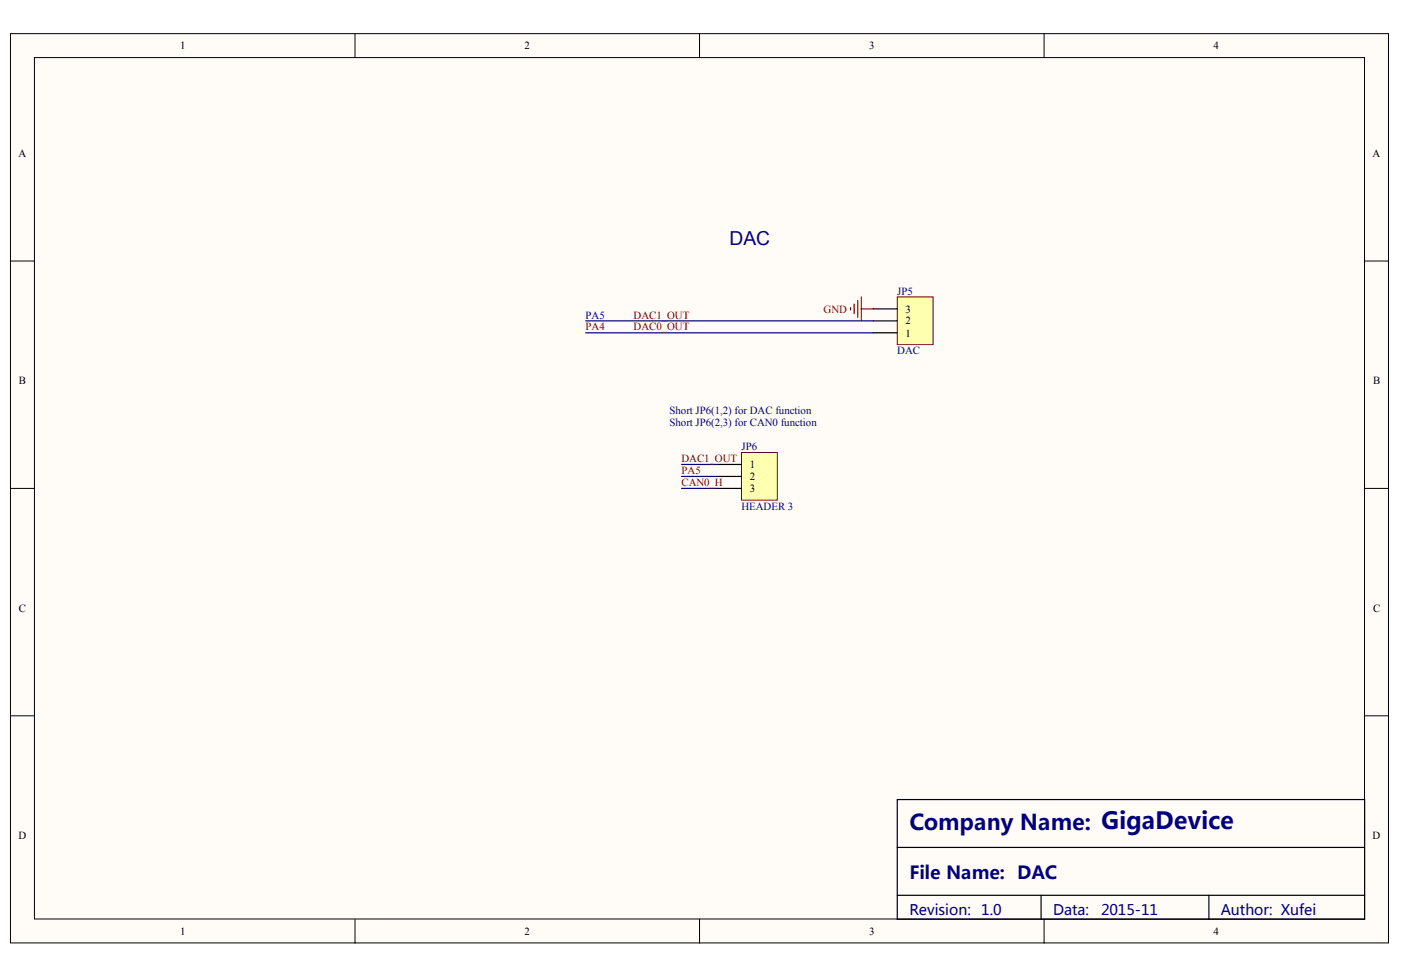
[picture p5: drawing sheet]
<svg xmlns="http://www.w3.org/2000/svg" width="289mm" height="202mm" viewBox="0 0 289 202" stroke-linecap="round" stroke-linejoin="round" font-family="sans-serif">
<defs><g id="words">
<text font-size="4.5" fill="#000080" x="187.5" y="171.1">Company Name: GigaDevice</text>
<text font-size="4" fill="#000080" x="150.4" y="50.5">DAC</text>
<text font-size="3.7" fill="#000080" x="187.5" y="181.2">File Name: DAC</text>
<g font-size="3" fill="#000080">
<text x="187.5" y="188.8">Revision:</text>
<text x="202.3" y="188.8">1.0</text>
<text x="217.2" y="188.8">Data:</text>
<text x="227.1" y="188.8">2015-11</text>
<text x="251.7" y="188.8">Author: Xufei</text>
</g>
<g font-size="2.2">
<text x="37.1" y="10.1">1</text>
<text x="108.2" y="10.1">2</text>
<text x="179.2" y="10.1">3</text>
<text x="250.3" y="10.1">4</text>
<text x="3.8" y="32.4">A</text>
<text x="283.1" y="32.4">A</text>
<text x="186.8" y="64.5">3</text>
<text x="186.8" y="69.4">1</text>
<text x="186.8" y="66.9">2</text>
<text x="3.9" y="79.3">B</text>
<text x="283.2" y="79.3">B</text>
<text x="154.6" y="96.5">1</text>
<text x="154.6" y="99">2</text>
<text x="154.6" y="101.5">3</text>
<text x="3.9" y="126.2">C</text>
<text x="283.2" y="126.2">C</text>
<text x="3.8" y="173.1">D</text>
<text x="283.1" y="173.1">D</text>
<text x="37.1" y="192.8">1</text>
<text x="108.2" y="192.8">2</text>
<text x="179.2" y="192.8">3</text>
<text x="250.3" y="192.8">4</text>
</g>
<g font-size="2.2" fill="#000080">
<text x="120.8" y="65.7">PA5</text>
<text x="185" y="60.8">JP5</text>
<text x="185" y="73.1">DAC</text>
<text x="138.1" y="85.5">Short JP6(1,2) for DAC function</text>
<text x="138.1" y="87.9">Short JP6(2,3) for CAN0 function</text>
<text x="152.9" y="92.9">JP6</text>
<text x="152.9" y="105.2">HEADER 3</text>
</g>
<g font-size="2.2" fill="#800000">
<text x="130.7" y="65.7">DAC1_OUT</text>
<text x="169.8" y="64.5">GND</text>
<text x="120.8" y="68.2">PA4</text>
<text x="130.7" y="68.2">DAC0_OUT</text>
<text x="140.5" y="95.3">DAC1_OUT</text>
<text x="140.5" y="97.8">PA5</text>
<text x="140.5" y="100.3">CAN0_H</text>
</g>
</g></defs>
<g fill="#fffcf8" stroke="#000" stroke-width=".21">
<path d="M2.2 6.9h284.1v187.6h-284.1z"/>
<path d="M7.1 11.9h274.3v177.7h-274.3z"/>
</g>
<path d="M73.2 6.9v5M144.3 6.9v5M215.3 6.9v5M2.2 53.8h4.9M281.4 53.8h5M2.2 100.7h4.9M281.4 100.7h5M2.2 147.6h4.9M281.4 147.6h5M73.2 189.6v4.9M144.3 189.6v4.9M215.3 189.6v4.9" fill="none" stroke="#000" stroke-width=".21"/>
<path d="M185 164.9h96.4v24.7h-96.4zM185 174.8h96.4M185 184.7h96.4M214.7 184.7v4.9M249.3 184.7v4.9" fill="none" stroke="#000" stroke-width=".25"/>
<path d="M120.8 66.2h59.3M120.8 68.7h59.3" fill="none" stroke="#000080" stroke-width=".25"/>
<path d="M185 61.2h7.4v9.9h-7.4z" fill="#ffffb0" stroke="#800000" stroke-width=".21"/>
<path d="M180.1 68.7h4.9M180.1 66.2h4.9M180.1 63.7h4.9" fill="none" stroke="#000" stroke-width=".25"/>
<path d="M175.4 63.5v.5M176.1 62.7v2M176.9 62v3.4M177.6 61.2v5M177.6 63.7h2.5" fill="none" stroke="#800000" stroke-width=".25"/>
<path d="M152.9 93.3h7.4v9.9h-7.4z" fill="#ffffb0" stroke="#800000" stroke-width=".21"/>
<path d="M148 95.8h4.9M148 98.3h4.9M148 100.7h4.9" fill="none" stroke="#000" stroke-width=".25"/>
<path d="M140.6 95.8h7.4M140.6 98.3h7.4M140.6 100.7h7.4" fill="none" stroke="#000080" stroke-width=".25"/>
<use href="#words"/>
</svg>
